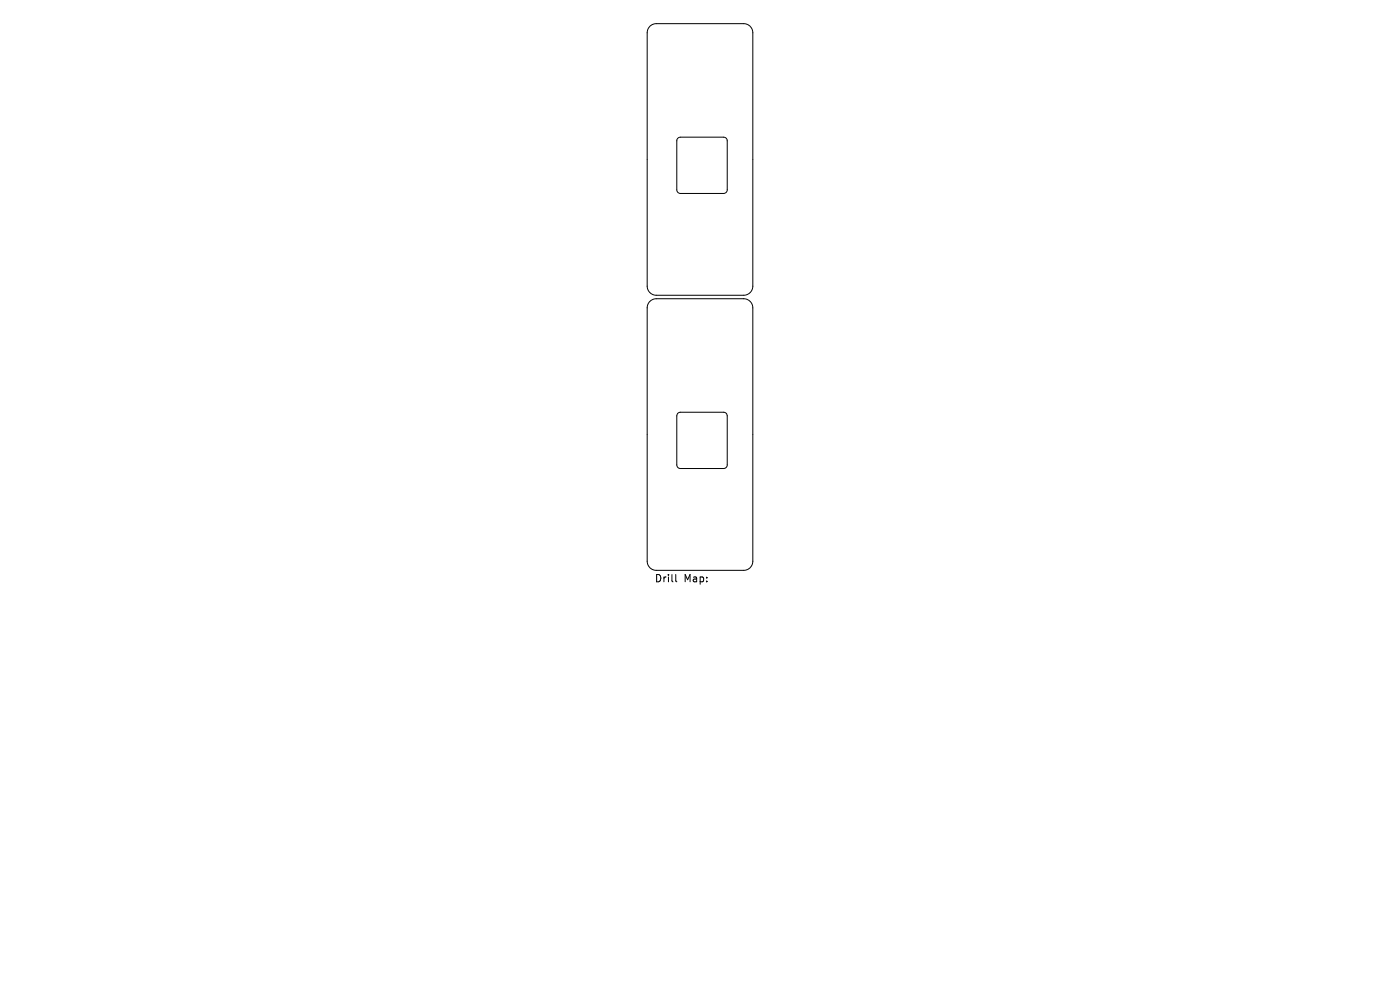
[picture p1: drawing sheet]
<svg xmlns="http://www.w3.org/2000/svg" width="297mm" height="210mm" viewBox="0 0 297 210" stroke-linecap="round" stroke-linejoin="round" font-family="sans-serif">
<defs><g id="words">
<g font-size="2.2">
<text x="138.8" y="123.7">Drill</text>
<text x="145" y="123.7">Map:</text>
</g>
</g></defs>
<path d="M137.9 5.6l.5-.4 .8-.2h18.6a1.94 1.94 0 0 1 1.9 2v53.7a1.94 1.94 0 0 1-1.9 1.9h-18.6a1.94 1.94 0 0 1-1.9-1.9v-53.7l.1-.7zM143.8 29.3l.6-.2h9.1a.78 .78 0 0 1 .8 .8v10.4a.78 .78 0 0 1-.8 .7h-9.1a.78 .78 0 0 1-.8-.7v-10.4zM137.9 63.9l.7-.4 .6-.1h18.6a1.94 1.94 0 0 1 1.9 1.9v53.7a1.94 1.94 0 0 1-1.9 2h-18.6a1.94 1.94 0 0 1-1.9-2v-53.7l.1-.7zM143.8 87.7l.6-.3h9.1a.78 .78 0 0 1 .8 .8v10.4a.78 .78 0 0 1-.8 .8h-9.1a.78 .78 0 0 1-.8-.8v-10.4zM143.4 121.9v1.3l.2 .2" fill="none" stroke="#000" stroke-width=".21"/>
<use href="#words"/>
</svg>
